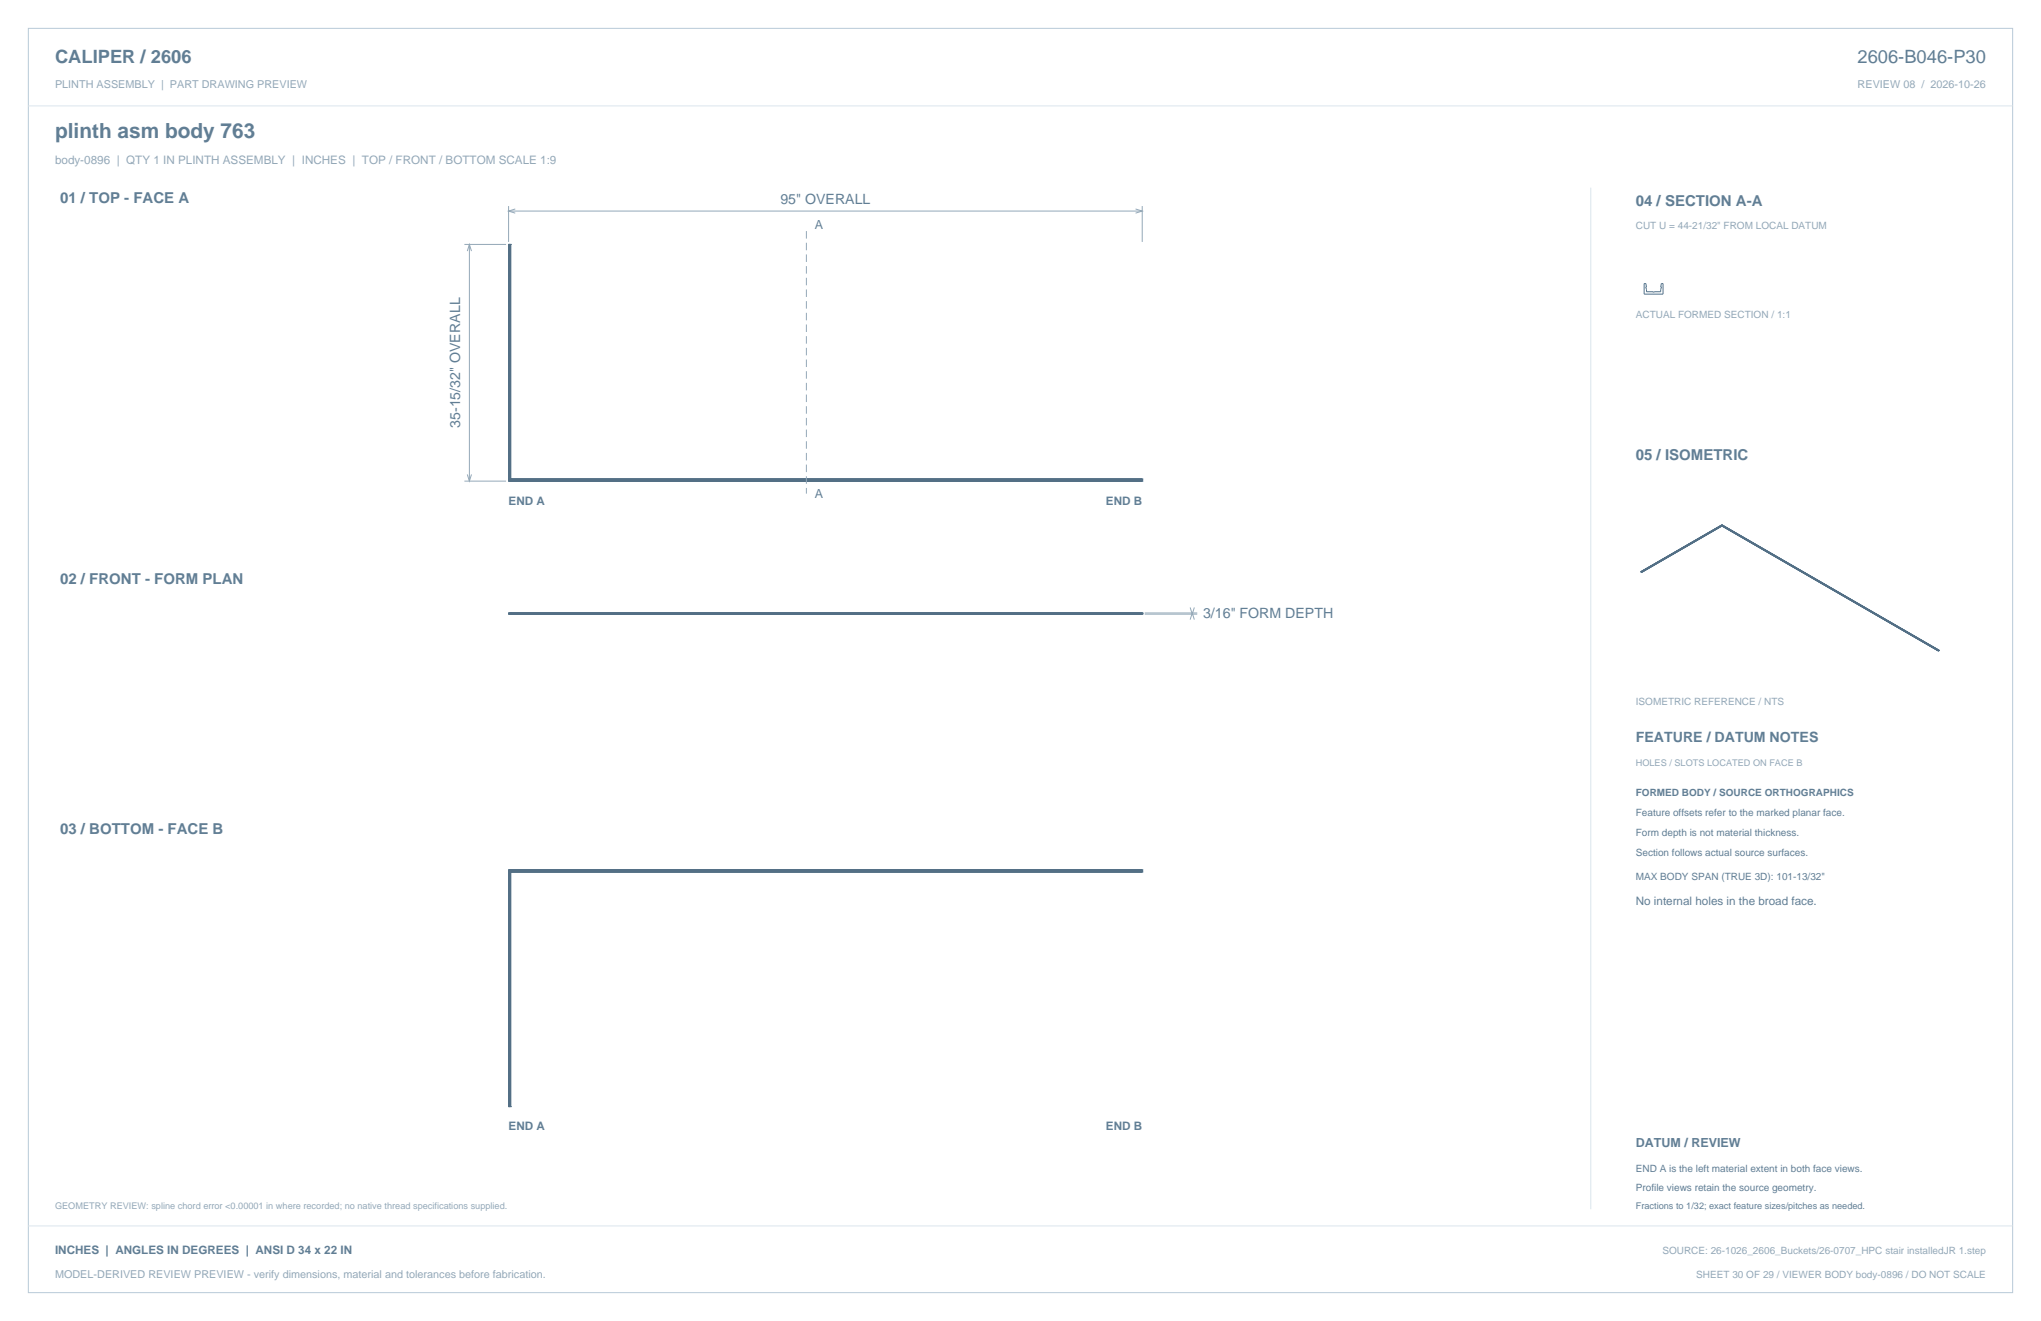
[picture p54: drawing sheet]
<svg xmlns="http://www.w3.org/2000/svg" width="864mm" height="559mm" viewBox="0 0 864 559" stroke-linecap="round" stroke-linejoin="round" font-family="sans-serif">
<defs><g id="words">
<text font-size="8.8" fill="#617e94" x="23.3" y="58.2">plinth asm body 763</text>
<g font-size="7.8" fill="#617e94">
<text x="23.3" y="26.8">CALIPER / 2606</text>
<text x="786" y="26.8">2606-B046-P30</text>
</g>
<g font-size="6.3" fill="#617e94">
<text x="25.4" y="86.1">01 / TOP - FACE A</text>
<text x="692.1" y="87.1">04 / SECTION A-A</text>
<text x="692.1" y="194.4">05 / ISOMETRIC</text>
<text x="25.4" y="246.9">02 / FRONT - FORM PLAN</text>
<text x="25.4" y="352.8">03 / BOTTOM - FACE B</text>
</g>
<g font-size="6" fill="#617e94">
<text x="330.2" y="86.5">95&quot; OVERALL</text>
<text x="194.7" y="181" transform="rotate(-90 194.7 181)">35-15/32&quot; OVERALL</text>
<text x="509.1" y="261.3">3/16&quot; FORM DEPTH</text>
<text x="692.1" y="314">FEATURE / DATUM NOTES</text>
</g>
<g font-size="5.3" fill="#617e94">
<text x="344.7" y="96.7">A</text>
<text x="344.7" y="210.6">A</text>
<text x="692.1" y="485.1">DATUM / REVIEW</text>
</g>
<text font-size="4.9" fill="#93a8b9" x="23.3" y="69.5">body-0896 | QTY 1 IN PLINTH ASSEMBLY | INCHES | TOP / FRONT / BOTTOM SCALE 1:9</text>
<g font-size="4.9" fill="#617e94">
<text x="215.2" y="213.8">END A</text>
<text x="467.9" y="213.8">END B</text>
<text x="692.1" y="382.8">No internal holes in the broad face.</text>
<text x="215.2" y="478">END A</text>
<text x="467.9" y="478">END B</text>
<text x="23.3" y="530.6">INCHES | ANGLES IN DEGREES | ANSI D 34 x 22 IN</text>
</g>
<g font-size="4.6" fill="#93a8b9">
<text x="23.3" y="37">PLINTH ASSEMBLY | PART DRAWING PREVIEW</text>
<text x="786" y="37">REVIEW 08 / 2026-10-26</text>
<text x="23.3" y="540.5">MODEL-DERIVED REVIEW PREVIEW - verify dimensions, material and tolerances before fabrication.</text>
</g>
<g font-size="4.2" fill="#93a8b9">
<text x="692.1" y="97">CUT U = 44-21/32&quot; FROM LOCAL DATUM</text>
<text x="692.1" y="134.6">ACTUAL FORMED SECTION / 1:1</text>
<text x="692.1" y="298.1">ISOMETRIC REFERENCE / NTS</text>
<text x="703.4" y="530.6">SOURCE: 26-1026_2606_Buckets/26-0707_HPC stair installedJR 1.step</text>
<text x="717.7" y="540.5">SHEET 30 OF 29 / VIEWER BODY body-0896 / DO NOT SCALE</text>
</g>
<g font-size="4.2" fill="#617e94">
<text x="692.1" y="336.9">FORMED BODY / SOURCE ORTHOGRAPHICS</text>
<text x="692.1" y="345.4">Feature offsets refer to the marked planar face.</text>
<text x="692.1" y="353.8">Form depth is not material thickness.</text>
<text x="692.1" y="362.3">Section follows actual source surfaces.</text>
<text x="692.1" y="372.2">MAX BODY SPAN (TRUE 3D): 101-13/32&quot;</text>
<text x="692.1" y="495.7">END A is the left material extent in both face views.</text>
<text x="692.1" y="503.8">Profile views retain the source geometry.</text>
</g>
<g font-size="3.9" fill="#93a8b9">
<text x="692.1" y="323.8">HOLES / SLOTS LOCATED ON FACE B</text>
<text x="23.3" y="511.5">GEOMETRY REVIEW: spline chord error &lt;0.00001 in where recorded; no native thread specifications supplied.</text>
</g>
<text font-size="3.9" fill="#617e94" x="692.1" y="511.5">Fractions to 1/32; exact feature sizes/pitches as needed.</text>
</g></defs>
<path d="M12 12h839.6v534.8h-839.6z" fill="none" stroke="#b8cad8" stroke-width=".42"/>
<path d="M12 44.8h839.6M673.1 79.4v432.1M12 518.6h839.6" fill="none" stroke="#dbe5ed" stroke-width=".42"/>
<g fill="none" stroke="#536f85" stroke-width=".42">
<path d="M215.2 103.4h.9v99.2l-.9 .9zM215.3 103.4v100h268M215.6 103.4v99.7M215.7 103.4l-.1 99.7M216 103.4v99.3M695.7 119.9h.7l.3 3.5h2.7l.3 .3 .2-.3h2.8l.2-3.5h.8v4.5h-8zM215.6 203.1h267.7M216 202.7h267.3M216 202.7l267.3-.1v.9h-268.1M728.6 222.2h.1M728.6 222.1l92 53.2M728.6 222v.5"/>
<path d="M728.6 222l-34.3 19.9M728.6 222.4l91.7 53M728.6 222.3l-34.1 19.8M728.6 222.2l-34.3 19.8M728.6 222.1l-34.3 19.9M728.6 222.3l91.7 53M728.6 222.1l91.9 53.1M728.6 222l92 53.1M215.2 259.3h268.1v.5h-268.1zM215.3 259.5h268M215.3 259.5v.1M215.3 259.3v.2"/>
<path d="M215.3 259.6l268 .1M215.3 259.6h268M215.6 259.7h.1M215.7 259.7h-.1M216 259.3v.4M216.1 259.3v.5M694.3 242l.2 .1M694.3 242h.1M694.3 241.9h.1M694.3 241.9v.1M694.3 241.9l.2 .2M694.4 241.9h.1"/>
<path d="M694.5 242.1v.1M694.5 242.2l34.1-19.7 91.7 52.9M820.3 275.3h.1M820.3 275.3v.1M820.4 275.2h.1M820.5 275.1l-.2 .2M820.5 275.2h.1M820.5 275.2v.1M820.6 275.1l-.3 .3M820.6 275.1v.2M215.2 368h268.1v.9h-267.2M215.2 368v100.1h.9v-99.2"/>
<path d="M215.2 368l.9 .9M215.3 368.1v100M215.3 368.1h268M215.6 368.4v99.7M483.3 368.8h-267.3v99.3M483.3 368.4h-267.7v99.7"/>
</g>
<g fill="none" stroke="#93a8b9" stroke-width=".42">
<path d="M215.2 87.2v15.1M215.2 89.3h268.1M218 88.4l-2.8 .9 2.8 .9M480.5 88.4l2.8 .9-2.8 .9M483.3 87.2v15.1M196.5 103.4h17.6M197.7 106.2l.9-2.8 .9 2.8M198.6 103.4v100.1M196.5 203.5h17.6M197.7 200.7l.9 2.8 .9-2.8M484.4 259.3h22.2M484.4 259.8h22.2"/>
<path d="M503.6 257l.9 2.8 .9-2.8M504.5 259.3v.5M503.6 262.1l.9-2.8 .9 2.8"/>
</g>
<path d="M341.2 97.8v111" fill="none" stroke="#93a8b9" stroke-width=".42" stroke-dasharray="3.2 1.8" stroke-linecap="butt"/>
<use href="#words"/>
</svg>
